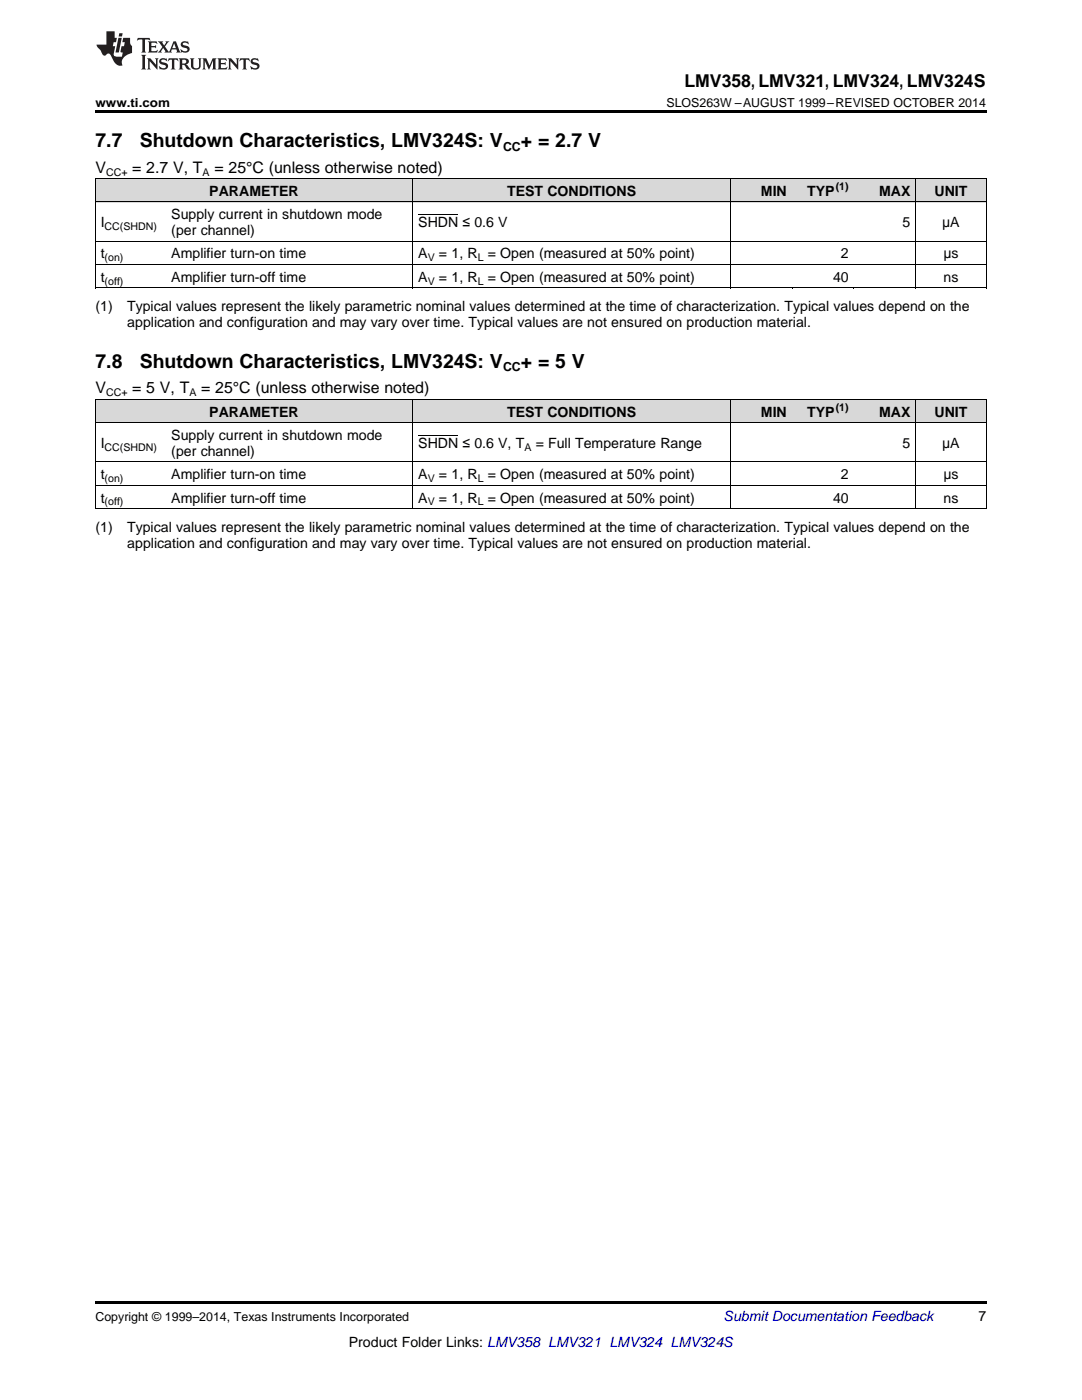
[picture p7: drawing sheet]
<svg xmlns="http://www.w3.org/2000/svg" width="216mm" height="279mm" viewBox="0 0 216 279" stroke-linecap="round" stroke-linejoin="round" font-family="sans-serif">
<defs><g id="words">
<g font-size="3.9">
<text x="19" y="29.3">7.7</text>
<text x="27.9" y="29.3">Shutdown Characteristics, LMV324S: V</text>
<text x="103.9" y="29.3">+ = 2.7 V</text>
<text x="19" y="73.3">7.8</text>
<text x="27.9" y="73.3">Shutdown Characteristics, LMV324S: V</text>
<text x="103.9" y="73.3">+ = 5 V</text>
</g>
<text font-size="3.5" x="136.6" y="17.3">LMV358, LMV321, LMV324, LMV324S</text>
<g font-size="3.2">
<text x="19" y="34.4">V</text>
<text x="26.4" y="34.4">= 2.7 V, T</text>
<text x="42.8" y="34.4">= 25°C (unless otherwise noted)</text>
<text x="19" y="78.5">V</text>
<text x="26.4" y="78.5">= 5 V, T</text>
<text x="40.1" y="78.5">= 25°C (unless otherwise noted)</text>
</g>
<g font-size="2.8">
<text x="41.8" y="39.1">PARAMETER</text>
<text x="101.2" y="39.1">TEST CONDITIONS</text>
<text x="151.8" y="39.1">MIN</text>
<text x="161" y="39.1">TYP</text>
<text x="175.4" y="39.1">MAX</text>
<text x="186.5" y="39.1">UNIT</text>
<text x="20.1" y="45.3">I</text>
<text x="34.2" y="43.7">Supply current in shutdown mode</text>
<text x="34.2" y="46.9">(per channel)</text>
<text x="83.5" y="45.3">SHDN ≤ 0.6 V</text>
<text x="180.1" y="45.3">5</text>
<text x="188" y="45.3">μA</text>
<text x="20.1" y="51.6">t</text>
<text x="34.2" y="51.6">Amplifier turn-on time</text>
<text x="83.5" y="51.6">A</text>
<text x="87.6" y="51.6">= 1, R</text>
<text x="97.3" y="51.6">= Open (measured at 50% point)</text>
<text x="167.8" y="51.6">2</text>
<text x="188.2" y="51.6">μs</text>
<text x="20.1" y="56.2">t</text>
<text x="34.2" y="56.2">Amplifier turn-off time</text>
<text x="83.5" y="56.2">A</text>
<text x="87.6" y="56.2">= 1, R</text>
<text x="97.3" y="56.2">= Open (measured at 50% point)</text>
<text x="166.2" y="56.2">40</text>
<text x="188.3" y="56.2">ns</text>
<text x="19" y="62.1">(1)</text>
<text x="25.4" y="62.1">Typical values represent the likely parametric nominal values determined at the time of characterization. Typical values depend on the</text>
<text x="25.4" y="65.3">application and configuration and may vary over time. Typical values are not ensured on production material.</text>
<text x="41.8" y="83.1">PARAMETER</text>
<text x="101.2" y="83.1">TEST CONDITIONS</text>
<text x="151.8" y="83.1">MIN</text>
<text x="161" y="83.1">TYP</text>
<text x="175.4" y="83.1">MAX</text>
<text x="186.5" y="83.1">UNIT</text>
<text x="20.1" y="89.4">I</text>
<text x="34.2" y="87.8">Supply current in shutdown mode</text>
<text x="83.5" y="89.4">SHDN ≤ 0.6 V, T</text>
<text x="106.9" y="89.4">= Full Temperature Range</text>
<text x="180.1" y="89.4">5</text>
<text x="188" y="89.4">μA</text>
<text x="20.1" y="95.6">t</text>
<text x="34.2" y="91">(per channel)</text>
<text x="34.2" y="95.6">Amplifier turn-on time</text>
<text x="83.5" y="95.6">A</text>
<text x="87.6" y="95.6">= 1, R</text>
<text x="97.3" y="95.6">= Open (measured at 50% point)</text>
<text x="167.8" y="95.6">2</text>
<text x="188.2" y="95.6">μs</text>
<text x="20.1" y="100.3">t</text>
<text x="34.2" y="100.3">Amplifier turn-off time</text>
<text x="83.5" y="100.3">A</text>
<text x="87.6" y="100.3">= 1, R</text>
<text x="97.3" y="100.3">= Open (measured at 50% point)</text>
<text x="166.2" y="100.3">40</text>
<text x="188.3" y="100.3">ns</text>
<text x="19" y="106.2">(1)</text>
<text x="25.4" y="106.2">Typical values represent the likely parametric nominal values determined at the time of characterization. Typical values depend on the</text>
<text x="25.4" y="109.3">application and configuration and may vary over time. Typical values are not ensured on production material.</text>
<text x="195.3" y="263.6">7</text>
<text x="69.6" y="268.9">Product Folder Links: LMV358 LMV321 LMV324 LMV324S</text>
</g>
<text font-size="2.8" fill="#0000c8" x="144.4" y="263.6">Submit Documentation Feedback</text>
<g font-size="2.5">
<text x="19" y="21.4">www.ti.com</text>
<text x="133" y="21.4">SLOS263W –AUGUST 1999–REVISED OCTOBER 2014</text>
<text x="100.4" y="30.1">CC</text>
<text x="100.4" y="74.1">CC</text>
<text x="19" y="263.6">Copyright © 1999–2014, Texas Instruments Incorporated</text>
</g>
<g font-size="2.1">
<text x="21.2" y="35.1">CC+</text>
<text x="40.4" y="35.1">A</text>
<text x="166.8" y="38">(1)</text>
<text x="20.9" y="45.9">CC(SHDN)</text>
<text x="20.9" y="52.1">(on)</text>
<text x="85.3" y="52.1">V</text>
<text x="95.3" y="52.1">L</text>
<text x="20.9" y="56.8">(off)</text>
<text x="85.3" y="56.8">V</text>
<text x="95.3" y="56.8">L</text>
<text x="21.2" y="79.1">CC+</text>
<text x="37.8" y="79.1">A</text>
<text x="166.8" y="82">(1)</text>
<text x="20.9" y="90">CC(SHDN)</text>
<text x="104.6" y="90">A</text>
<text x="20.9" y="96.2">(on)</text>
<text x="20.9" y="100.9">(off)</text>
<text x="85.3" y="96.2">V</text>
<text x="85.3" y="100.9">V</text>
<text x="95.3" y="96.2">L</text>
<text x="95.3" y="100.9">L</text>
</g>
</g></defs>
<g fill="#d8d8d8">
<path d="M19 79.8h14.1v4.6h-14.1z"/>
<path d="M33.1 79.8h49.3v4.6h-49.3z"/>
<path d="M82.4 79.8h63.4v4.6h-63.4z"/>
<path d="M145.8 79.8h12.3v4.6h-12.3z"/>
<path d="M158.1 79.8h12.3v4.6h-12.3z"/>
<path d="M170.4 79.8h12.3v4.6h-12.3z"/>
<path d="M182.7 79.8h14.1v4.6h-14.1z"/>
<path d="M19 35.7h14.1v4.7h-14.1z"/>
<path d="M33.1 35.7h49.3v4.7h-49.3z"/>
<path d="M82.4 35.7h63.4v4.7h-63.4z"/>
<path d="M145.8 35.7h12.3v4.7h-12.3z"/>
<path d="M158.1 35.7h12.3v4.7h-12.3z"/>
<path d="M170.4 35.7h12.3v4.7h-12.3z"/>
<path d="M182.7 35.7h14.1v4.7h-14.1z"/>
</g>
<g fill="#000">
<path d="M19 22h177.8v.5h-177.8zM19 57.5h.2zM82.3 57.5h.1zM145.7 57.5h.1zM158 57.5h.1zM170.3 57.5h.1zM182.6 57.5h.1zM196.7 57.5h.1zM19 101.5l.2 .1zM82.3 101.5l.1 .1zM145.7 101.5l.1 .1zM158 101.5l.1 .1z"/>
<path d="M170.3 101.5l.1 .1zM182.6 101.5l.1 .1zM196.7 101.5l.1 .1zM19 259.7h177.8v.5h-177.8z"/>
</g>
<g fill="none" stroke="#000" stroke-width=".2">
<path d="M19 35.6h177.8M19.1 35.7v21.8M82.4 35.7v21.8M145.7 35.7v21.8M182.7 35.7v21.8M196.8 35.7v21.8M19 57.4h177.8M19 52.8h177.8M19 48.1h177.8M19 40.3h177.8M19 79.7h177.8M19.1 79.7v21.9"/>
<path d="M82.4 79.7v21.9M145.7 79.7v21.9M182.7 79.7v21.9M196.8 79.7v21.9M19 96.9h177.8M19 92.2h177.8M19 84.4h177.8M19 101.5h177.8"/>
</g>
<g fill="#231f20">
<path d="M27.5 7.6l-.1 .5 .4-.2h.6v.1v2.1l-.2 .4h1l-.3-.4v-2.1l.1-.1h.5l.5 .2-.2-.5zM29.5 8.3l.2 .3v1.5l-.2 .4h1.8l.2-.6a1.04 1.04 0 0 1-1.3 .2v-.7h.6l.3 .2v-.6l-.3 .2h-.6v-.6l.8-.1 .4 .3-.2-.5zM31.5 8.3l.9 1.1-.9 1.1h.8l-.2-.2 .5-.7 .4 .7-.2 .2h1.5l-.1-.2 .1-.4h.9l.1 .4-.2 .2h1l-.3-.3-.7-1.9h-.5l-.9 2-.8-1 .9-1h-.8l.1 .3-.3 .5-.4-.6 .2-.2zM34.7 8.6l.4 1h-.7zM36.3 8.4a.63 .63 0 0 0-.2 .7 .63 .63 0 0 0 .6 .4l.6 .2 .1 .2a.75 .75 0 0 1-.7 .4 .75 .75 0 0 1-.6-.5l.1 .7 .1-.1a1.11 1.11 0 0 0 1.5-.6 1.13 1.13 0 0 0-1.2-.8l-.1-.4a1.04 1.04 0 0 1 1.2 .2l-.2-.5-.1 .1-.5-.2zM28.2 10.9l.2 .4v2.2l-.2 .4h1l-.3-.4v-2.2l.3-.4zM29.3 11.6l.3 .4v1.5l-.3 .4h.8l-.2-.4v-1.3l1.5 1.7v-1.9l.2-.4h-.7l.2 .4v.9l-1.1-1.3zM32 11.8a.62 .62 0 0 0-.2 .7 .62 .62 0 0 0 .6 .4l.6 .1 .1 .3a.76 .76 0 0 1-.7 .3 .76 .76 0 0 1-.6-.4l.1 .7 .1-.1a1.11 1.11 0 0 0 1.5-.6 1.13 1.13 0 0 0-1.2-.8l-.1-.4a1.04 1.04 0 0 1 1.2 .2l-.2-.6-.1 .1-.5-.1zM33.7 11.6l-.2 .6a.61 .61 0 0 1 .8-.3v1.6l-.2 .4h.9l-.2-.4v-1.6a.63 .63 0 0 1 .8 .3l-.2-.6zM35.6 11.6l.3 .4v1.5l-.3 .4h1l-.2-.2v-.8l.5 .2a.76 .76 0 0 0 1.2 .7l-1-1a.58 .58 0 0 0 .6-.5 .58 .58 0 0 0-.5-.6zM36.4 11.9h.1a.45 .45 0 0 1 .5 .1 .45 .45 0 0 1 .1 .5l-.7 .2zM37.9 11.6l.2 .2a2.17 2.17 0 0 0 .3 1.9 .99 .99 0 0 0 1.6-.6v-1.1l.2-.4h-.7l.2 .2a1.92 1.92 0 0 1-.2 1.8 .6 .6 0 0 1-.9-.5v-1.1l.2-.4zM40.4 11.6l.2 .4v1.5l-.2 .4h.7l-.2-.4v-1.4l.8 1.8 .8-1.8v1.4l-.2 .4h.9l-.2-.4v-1.5l.2-.4h-.8l-.6 1.5-.6-1.5zM43.4 11.6l.2 .4v1.5l-.2 .4h1.8l.2-.6a1.04 1.04 0 0 1-1.3 .1v-.6h.5l.4 .2v-.6l-.4 .2h-.5v-.7h.8l.3 .3-.1-.6zM45.5 11.6l.2 .4v1.5l-.2 .4h.7l-.2-.4v-1.3l1.5 1.7v-1.9l.2-.4h-.7l.2 .4v.9l-1.1-1.3zM47.9 11.6l-.1 .6a.61 .61 0 0 1 .8-.3v1.6l-.3 .4h1l-.3-.4 .1-1.6a.63 .63 0 0 1 .7 .3l-.1-.6zM50.2 11.8a.62 .62 0 0 0-.2 .7 .62 .62 0 0 0 .6 .4l.6 .1 .2 .3a.76 .76 0 0 1-.8 .3 .76 .76 0 0 1-.6-.4l.1 .7 .2-.1a1.11 1.11 0 0 0 1.5-.6 1.13 1.13 0 0 0-1.3-.8l-.1-.4a1.04 1.04 0 0 1 1.2 .2l-.1-.6-.2 .1-.5-.1z"/>
<path d="M21.2 6.3v2.6h-1.9l.1 .4 .7 .9a.91 .91 0 0 0 1 .8 .56 .56 0 0 1 .5-.3 .56 .56 0 0 1 .5 .3l.4 .8a1.53 1.53 0 0 0 1.9 1.2 1.54 1.54 0 0 1 1-2.1l.9-.3v-1.4a1.52 1.52 0 0 1-.3-1.6h-1.4l-.2 .8h.5l-.2 .8h-.4l-.2 1v.2l.4 .1-.2 .8a1.93 1.93 0 0 1-1.6-.3l.3-1.8h-.5l.2-.8h.4l.2-.8h-.4v-1.3zM23.6 7.6l-.6 2.9h.7l.6-2.9zM23.8 6.6l-.1 .7h.6l.2-.7z"/>
</g>
<path d="M83.5 42.8h7.9M83.5 86.9h7.9" fill="none" stroke="#000" stroke-width=".2"/>
<use href="#words"/>
</svg>
